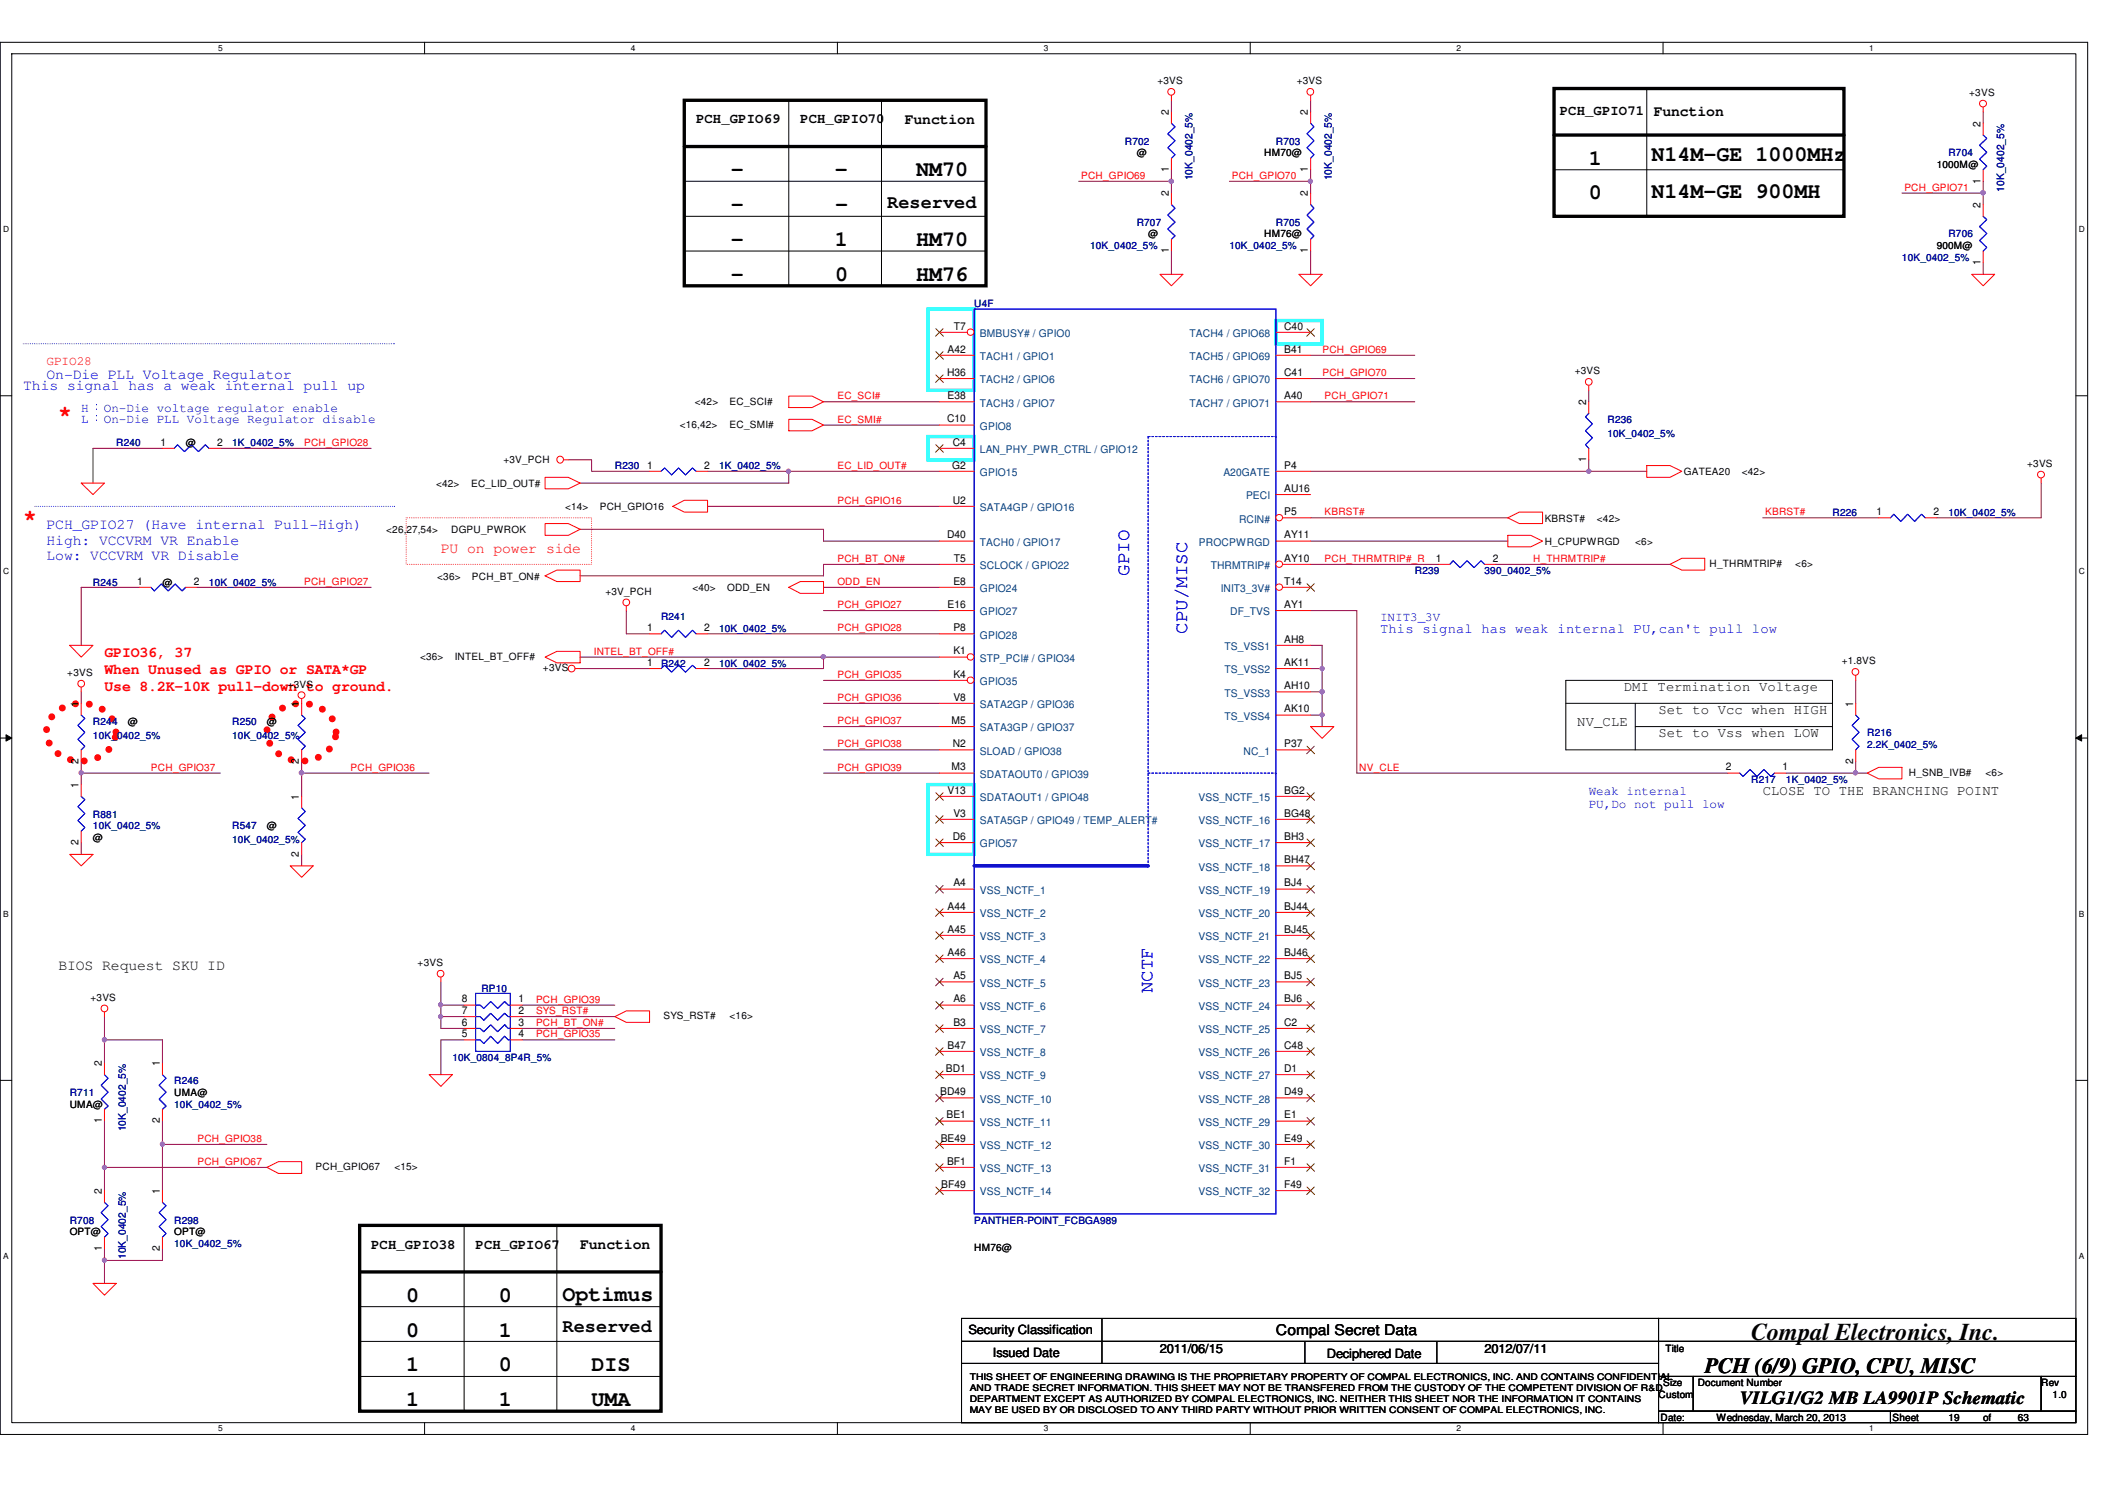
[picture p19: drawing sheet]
<svg xmlns="http://www.w3.org/2000/svg" width="297mm" height="210mm" viewBox="0 0 297 210" stroke-linecap="round" stroke-linejoin="round" font-family="sans-serif">
<defs><g id="words">
<text font-size="3.4" x="245.5" y="187.8">Compal Electronics, Inc.</text>
<g font-size="3.2" fill="#f00">
<text x="8.2" y="59">*</text>
<text x="3.3" y="73.6">*</text>
</g>
<g font-size="3">
<text x="222.7" y="23.1">1</text>
<text x="231.5" y="22.6">N14M-GE 1000MHz</text>
<text x="102.4" y="24.7">-</text>
<text x="102.4" y="29.6">-</text>
<text x="117" y="24.7">-</text>
<text x="117.1" y="29.6">-</text>
<text x="128.4" y="24.7">NM70</text>
<text x="222.7" y="27.9">0</text>
<text x="231.5" y="27.8">N14M-GE 900MH</text>
<text x="102.4" y="34.5">-</text>
<text x="117" y="34.5">1</text>
<text x="128.4" y="34.5">HM70</text>
<text x="102.4" y="39.3">-</text>
<text x="117.1" y="39.3">0</text>
<text x="128.4" y="39.3">HM76</text>
<text x="56.9" y="182.4">0</text>
<text x="69.9" y="182.4">0</text>
<text x="78.9" y="182.2">Optimus</text>
<text x="56.9" y="187.3">0</text>
<text x="69.9" y="187.3">1</text>
<text x="56.9" y="197">1</text>
<text x="56.9" y="192.2">1</text>
<text x="69.9" y="192.2">0</text>
<text x="69.9" y="197">1</text>
<text x="82.9" y="192.2">DIS</text>
<text x="82.9" y="197">UMA</text>
<text x="239" y="192.4">PCH (6/9) GPIO, CPU, MISC</text>
</g>
<g font-size="2.6">
<text x="124.4" y="29.2">Reserved</text>
<text x="78.9" y="186.7">Reserved</text>
<text x="243.9" y="196.8">VILG1/G2 MB LA9901P Schematic</text>
</g>
<g font-size="2.6" fill="#00f">
<text x="158.3" y="80.7" transform="rotate(-90 158.3 80.7)">GPIO</text>
<text x="166.4" y="88.8" transform="rotate(-90 166.4 88.8)">CPU/MISC</text>
<text x="161.5" y="139.2" transform="rotate(-90 161.5 139.2)">NCTF</text>
</g>
<g font-size="2.1">
<text x="126.8" y="17.4">Function</text>
<text x="231.8" y="16.2">Function</text>
<text x="8.2" y="135.9">BIOS Request SKU ID</text>
<text x="81.3" y="175">Function</text>
<text x="178.9" y="187.1">Compal Secret Data</text>
</g>
<g font-size="2.1" fill="#00f">
<text x="6.5" y="53">On-Die PLL Voltage Regulator</text>
<text x="3.3" y="54.7">This signal has a weak internal pull up</text>
<text x="6.5" y="74.2">PCH_GPIO27 (Have internal Pull-High)</text>
<text x="6.5" y="76.3">High: VCCVRM VR Enable</text>
<text x="6.5" y="78.5">Low: VCCVRM VR Disable</text>
</g>
<g font-size="2.1" fill="#f00">
<text x="61.8" y="77.4">PU on power side</text>
<text x="14.6" y="92.1">GPIO36, 37</text>
<text x="14.6" y="94.4">When Unused as GPIO or SATA*GP</text>
<text x="14.6" y="96.8">Use 8.2K-10K pull-down to ground.</text>
</g>
<g font-size="1.9">
<text x="97.6" y="17.3">PCH_GPIO69</text>
<text x="112.2" y="17.3">PCH_GPIO70</text>
<text x="218.6" y="16.1">PCH_GPIO71</text>
<text x="221.1" y="101.7">NV_CLE</text>
<text x="227.6" y="96.9">DMI Termination Voltage</text>
<text x="232.5" y="100.1">Set to Vcc when HIGH</text>
<text x="232.5" y="103.3">Set to Vss when LOW</text>
<text x="247.1" y="111.5">CLOSE TO THE BRANCHING POINT</text>
<text x="52" y="175">PCH_GPIO38</text>
<text x="66.7" y="175">PCH_GPIO67</text>
</g>
<text font-size="1.9" fill="#00f" x="193.5" y="88.7">This signal has weak internal PU,can't pull low</text>
<text font-size="1.8" fill="#f00" x="6.5" y="51.2">GPIO28</text>
<g font-size="1.8" fill="#00f">
<text x="11.4" y="59.3">L：On-Die PLL Voltage Regulator disable</text>
<text x="11.4" y="57.7">H：On-Die voltage regulator enable</text>
<text x="193.5" y="87">INIT3_3V</text>
<text x="222.7" y="111.3">Weak internal</text>
<text x="222.7" y="113.2">PU,Do not pull low</text>
</g>
<g font-size="1.8">
<text x="135.8" y="187">Security Classification</text>
<text x="139.2" y="190.1">Issued Date</text>
<text x="162.6" y="189.6">2011/06/15</text>
<text x="186" y="190.2">Deciphered Date</text>
<text x="208.1" y="189.6">2012/07/11</text>
</g>
<g font-size="1.5">
<text x="163.8" y="16.1" transform="rotate(-90 163.8 16.1)">2</text>
<text x="183.3" y="16.1" transform="rotate(-90 183.3 16.1)">2</text>
<text x="277.6" y="17.8" transform="rotate(-90 277.6 17.8)">2</text>
<text x="163.8" y="27.5" transform="rotate(-90 163.8 27.5)">2</text>
<text x="163.8" y="24.1" transform="rotate(-90 163.8 24.1)">1</text>
<text x="183.3" y="27.5" transform="rotate(-90 183.3 27.5)">2</text>
<text x="183.3" y="24.1" transform="rotate(-90 183.3 24.1)">1</text>
<text x="277.6" y="29.2" transform="rotate(-90 277.6 29.2)">2</text>
<text x="277.6" y="25.7" transform="rotate(-90 277.6 25.7)">1</text>
<text x="163.8" y="35.5" transform="rotate(-90 163.8 35.5)">1</text>
<text x="183.3" y="35.5" transform="rotate(-90 183.3 35.5)">1</text>
<text x="277.6" y="37.1" transform="rotate(-90 277.6 37.1)">1</text>
<text x="133.7" y="46.2">T7</text>
<text x="180" y="46.2">C40</text>
<text x="132.8" y="52.7">H36</text>
<text x="132.8" y="49.4">A42</text>
<text x="180" y="52.7">C41</text>
<text x="180" y="49.4">B41</text>
<text x="132.8" y="59.2">C10</text>
<text x="132.8" y="55.9">E38</text>
<text x="180" y="55.9">A40</text>
<text x="222.3" y="56.8" transform="rotate(-90 222.3 56.8)">2</text>
<text x="22.5" y="62.4">1</text>
<text x="30.4" y="62.4">2</text>
<text x="90.7" y="65.7">1</text>
<text x="98.7" y="65.7">2</text>
<text x="133.5" y="65.7">G2</text>
<text x="133.6" y="62.4">C4</text>
<text x="180" y="65.7">P4</text>
<text x="222.3" y="64.8" transform="rotate(-90 222.3 64.8)">1</text>
<text x="133.6" y="70.6">U2</text>
<text x="180" y="68.9">AU16</text>
<text x="132.8" y="75.4">D40</text>
<text x="180" y="72.2">P5</text>
<text x="180" y="75.4">AY11</text>
<text x="263.1" y="72.2">1</text>
<text x="271" y="72.2">2</text>
<text x="19.2" y="81.9">1</text>
<text x="27.2" y="81.9">2</text>
<text x="133.6" y="81.9">E8</text>
<text x="133.7" y="78.7">T5</text>
<text x="180" y="78.7">AY10</text>
<text x="180" y="81.9">T14</text>
<text x="201.3" y="78.7">1</text>
<text x="209.3" y="78.7">2</text>
<text x="90.7" y="88.4">1</text>
<text x="98.7" y="88.4">2</text>
<text x="132.8" y="85.2">E16</text>
<text x="133.6" y="88.4">P8</text>
<text x="180" y="85.2">AY1</text>
<text x="90.7" y="93.3">1</text>
<text x="98.7" y="93.3">2</text>
<text x="133.6" y="91.7">K1</text>
<text x="133.6" y="95">K4</text>
<text x="180" y="93.3">AK11</text>
<text x="180" y="90">AH8</text>
<text x="11" y="99.1" transform="rotate(-90 11 99.1)">1</text>
<text x="41.9" y="99.1" transform="rotate(-90 41.9 99.1)">1</text>
<text x="133.4" y="101.4">M5</text>
<text x="133.6" y="98.2">V8</text>
<text x="180" y="99.8">AK10</text>
<text x="180" y="96.6">AH10</text>
<text x="259.8" y="99.1" transform="rotate(-90 259.8 99.1)">1</text>
<text x="11" y="107" transform="rotate(-90 11 107)">2</text>
<text x="41.9" y="107" transform="rotate(-90 41.9 107)">2</text>
<text x="133.4" y="107.9">M3</text>
<text x="133.6" y="104.7">N2</text>
<text x="180" y="104.7">P37</text>
<text x="241.9" y="107.9">2</text>
<text x="249.9" y="107.9">1</text>
<text x="259.8" y="107" transform="rotate(-90 259.8 107)">2</text>
<text x="11" y="110.4" transform="rotate(-90 11 110.4)">1</text>
<text x="41.9" y="112.1" transform="rotate(-90 41.9 112.1)">1</text>
<text x="132.8" y="111.2">V13</text>
<text x="180" y="111.2">BG2</text>
<text x="11" y="118.4" transform="rotate(-90 11 118.4)">2</text>
<text x="133.6" y="117.7">D6</text>
<text x="133.6" y="114.4">V3</text>
<text x="180" y="117.7">BH3</text>
<text x="180" y="114.4">BG48</text>
<text x="41.9" y="120" transform="rotate(-90 41.9 120)">2</text>
<text x="133.6" y="124.2">A4</text>
<text x="180" y="120.9">BH47</text>
<text x="180" y="124.2">BJ4</text>
<text x="132.8" y="127.5">A44</text>
<text x="132.8" y="130.7">A45</text>
<text x="180" y="127.5">BJ44</text>
<text x="180" y="130.7">BJ45</text>
<text x="132.8" y="133.9">A46</text>
<text x="133.6" y="137.2">A5</text>
<text x="180" y="133.9">BJ46</text>
<text x="180" y="137.2">BJ5</text>
<text x="64.7" y="140.5">8</text>
<text x="64.7" y="142.1">7</text>
<text x="64.7" y="143.7">6</text>
<text x="72.7" y="140.5">1</text>
<text x="72.7" y="142.1">2</text>
<text x="72.7" y="143.7">3</text>
<text x="133.6" y="140.5">A6</text>
<text x="133.6" y="143.7">B3</text>
<text x="180" y="140.5">BJ6</text>
<text x="180" y="143.7">C2</text>
<text x="14.3" y="149.4" transform="rotate(-90 14.3 149.4)">2</text>
<text x="22.4" y="149.4" transform="rotate(-90 22.4 149.4)">1</text>
<text x="64.7" y="145.3">5</text>
<text x="72.7" y="145.3">4</text>
<text x="132.8" y="146.9">B47</text>
<text x="180" y="146.9">C48</text>
<text x="131.8" y="153.5">BD49</text>
<text x="132.6" y="150.2">BD1</text>
<text x="180" y="150.2">D1</text>
<text x="180" y="153.5">D49</text>
<text x="14.3" y="157.4" transform="rotate(-90 14.3 157.4)">1</text>
<text x="22.4" y="157.4" transform="rotate(-90 22.4 157.4)">2</text>
<text x="131.9" y="160">BE49</text>
<text x="132.7" y="156.7">BE1</text>
<text x="180" y="156.7">E1</text>
<text x="180" y="160">E49</text>
<text x="14.3" y="167.3" transform="rotate(-90 14.3 167.3)">2</text>
<text x="22.4" y="167.3" transform="rotate(-90 22.4 167.3)">1</text>
<text x="131.9" y="166.5">BF49</text>
<text x="132.8" y="163.2">BF1</text>
<text x="180" y="166.5">F49</text>
<text x="180" y="163.2">F1</text>
<text x="14.3" y="175.3" transform="rotate(-90 14.3 175.3)">1</text>
<text x="22.4" y="175.3" transform="rotate(-90 22.4 175.3)">2</text>
</g>
<g font-size="1.5" fill="#004080">
<text x="137.4" y="47.2">BMBUSY# / GPIO0</text>
<text x="166.7" y="47.2">TACH4 / GPIO68</text>
<text x="137.4" y="53.7">TACH2 / GPIO6</text>
<text x="137.4" y="50.5">TACH1 / GPIO1</text>
<text x="166.7" y="53.7">TACH6 / GPIO70</text>
<text x="166.7" y="50.5">TACH5 / GPIO69</text>
<text x="137.4" y="57">TACH3 / GPIO7</text>
<text x="166.7" y="57">TACH7 / GPIO71</text>
<text x="137.4" y="63.5">LAN_PHY_PWR_CTRL / GPIO12</text>
<text x="137.4" y="60.2">GPIO8</text>
<text x="137.4" y="66.7">GPIO15</text>
<text x="137.4" y="71.6">SATA4GP / GPIO16</text>
<text x="171.5" y="66.7">A20GATE</text>
<text x="174.7" y="70">PECI</text>
<text x="137.4" y="76.5">TACH0 / GPIO17</text>
<text x="168.1" y="76.5">PROCPWRGD</text>
<text x="173.7" y="73.2">RCIN#</text>
<text x="137.4" y="83">GPIO24</text>
<text x="137.4" y="79.8">SCLOCK / GPIO22</text>
<text x="169.7" y="79.8">THRMTRIP#</text>
<text x="171.2" y="83">INIT3_3V#</text>
<text x="137.4" y="86.2">GPIO27</text>
<text x="137.4" y="89.5">GPIO28</text>
<text x="172.5" y="86.2">DF_TVS</text>
<text x="137.4" y="92.8">STP_PCI# / GPIO34</text>
<text x="171.7" y="94.4">TS_VSS2</text>
<text x="171.7" y="91.1">TS_VSS1</text>
<text x="137.4" y="99.2">SATA2GP / GPIO36</text>
<text x="137.4" y="96">GPIO35</text>
<text x="171.7" y="100.9">TS_VSS4</text>
<text x="171.7" y="97.6">TS_VSS3</text>
<text x="137.4" y="102.5">SATA3GP / GPIO37</text>
<text x="137.4" y="105.7">SLOAD / GPIO38</text>
<text x="174.3" y="105.7">NC_1</text>
<text x="137.4" y="109">SDATAOUT0 / GPIO39</text>
<text x="137.4" y="112.3">SDATAOUT1 / GPIO48</text>
<text x="168" y="112.3">VSS_NCTF_15</text>
<text x="137.4" y="118.7">GPIO57</text>
<text x="137.4" y="115.5">SATA5GP / GPIO49 / TEMP_ALERT#</text>
<text x="168" y="118.7">VSS_NCTF_17</text>
<text x="168" y="115.5">VSS_NCTF_16</text>
<text x="137.4" y="125.3">VSS_NCTF_1</text>
<text x="168" y="122">VSS_NCTF_18</text>
<text x="168" y="125.3">VSS_NCTF_19</text>
<text x="137.4" y="128.5">VSS_NCTF_2</text>
<text x="137.4" y="131.7">VSS_NCTF_3</text>
<text x="168" y="128.5">VSS_NCTF_20</text>
<text x="168" y="131.7">VSS_NCTF_21</text>
<text x="137.4" y="135">VSS_NCTF_4</text>
<text x="168" y="135">VSS_NCTF_22</text>
<text x="137.4" y="138.3">VSS_NCTF_5</text>
<text x="137.4" y="141.5">VSS_NCTF_6</text>
<text x="168" y="138.3">VSS_NCTF_23</text>
<text x="168" y="141.5">VSS_NCTF_24</text>
<text x="137.4" y="144.8">VSS_NCTF_7</text>
<text x="137.4" y="148">VSS_NCTF_8</text>
<text x="168" y="144.8">VSS_NCTF_25</text>
<text x="168" y="148">VSS_NCTF_26</text>
<text x="137.4" y="151.3">VSS_NCTF_9</text>
<text x="137.4" y="154.5">VSS_NCTF_10</text>
<text x="168" y="151.3">VSS_NCTF_27</text>
<text x="168" y="154.5">VSS_NCTF_28</text>
<text x="137.4" y="157.8">VSS_NCTF_11</text>
<text x="137.4" y="161">VSS_NCTF_12</text>
<text x="168" y="157.8">VSS_NCTF_29</text>
<text x="168" y="161">VSS_NCTF_30</text>
<text x="137.4" y="164.3">VSS_NCTF_13</text>
<text x="137.4" y="167.5">VSS_NCTF_14</text>
<text x="168" y="167.5">VSS_NCTF_32</text>
<text x="168" y="164.3">VSS_NCTF_31</text>
</g>
<g font-size="1.4">
<text x="162.3" y="11.8">+3VS</text>
<text x="181.8" y="11.8">+3VS</text>
<text x="276.1" y="13.5">+3VS</text>
<text x="159.3" y="21.9">@</text>
<text x="177.2" y="21.9">HM70@</text>
<text x="271.5" y="23.5">1000M@</text>
<text x="160.9" y="33.3">@</text>
<text x="177.2" y="33.3">HM76@</text>
<text x="271.5" y="34.9">900M@</text>
<text x="220.8" y="52.5">+3VS</text>
<text x="95.3" y="59.9">&lt;16,42&gt;</text>
<text x="97.4" y="56.7">&lt;42&gt;</text>
<text x="102.3" y="56.7">EC_SCI#</text>
<text x="102.3" y="59.9">EC_SMI#</text>
<text x="26" y="62.5">@</text>
<text x="70.6" y="64.8">+3V_PCH</text>
<text x="284.2" y="65.4">+3VS</text>
<text x="61.1" y="68.2">&lt;42&gt;</text>
<text x="66" y="68.2">EC_LID_OUT#</text>
<text x="79.2" y="71.5">&lt;14&gt;</text>
<text x="84.1" y="71.5">PCH_GPIO16</text>
<text x="236" y="66.6">GATEA20</text>
<text x="244.2" y="66.6">&lt;42&gt;</text>
<text x="54.1" y="74.7">&lt;26,27,54&gt;</text>
<text x="63.2" y="74.7">DGPU_PWROK</text>
<text x="216.5" y="76.4">H_CPUPWRGD</text>
<text x="216.5" y="73.1">KBRST#</text>
<text x="223.9" y="73.1">&lt;42&gt;</text>
<text x="229.2" y="76.4">&lt;6&gt;</text>
<text x="22.8" y="82">@</text>
<text x="61.3" y="81.2">&lt;36&gt;</text>
<text x="66.2" y="81.2">PCH_BT_ON#</text>
<text x="84.9" y="83.4">+3V_PCH</text>
<text x="97.1" y="82.8">&lt;40&gt;</text>
<text x="101.9" y="82.8">ODD_EN</text>
<text x="239.6" y="79.5">H_THRMTRIP#</text>
<text x="251.7" y="79.5">&lt;6&gt;</text>
<text x="9.4" y="94.7">+3VS</text>
<text x="58.9" y="92.5">&lt;36&gt;</text>
<text x="63.8" y="92.5">INTEL_BT_OFF#</text>
<text x="76.1" y="94.1">+3VS</text>
<text x="258.2" y="93.1">+1.8VS</text>
<text x="17.9" y="101.6">@</text>
<text x="37.4" y="101.6">@</text>
<text x="40.3" y="96.4">+3VS</text>
<text x="267.6" y="108.7">H_SNB_IVB#</text>
<text x="278.3" y="108.7">&lt;6&gt;</text>
<text x="13" y="117.8">@</text>
<text x="37.4" y="116.2">@</text>
<text x="58.5" y="135.4">+3VS</text>
<text x="12.7" y="140.3">+3VS</text>
<text x="93" y="142.8">SYS_RST#</text>
<text x="102.3" y="142.8">&lt;16&gt;</text>
<text x="9.8" y="155.2">UMA@</text>
<text x="24.4" y="153.6">UMA@</text>
<text x="44.2" y="164">PCH_GPIO67</text>
<text x="55.3" y="164">&lt;15&gt;</text>
<text x="9.8" y="173.1">OPT@</text>
<text x="24.4" y="173.1">OPT@</text>
<text x="136.6" y="175.3">HM76@</text>
<text x="233.5" y="189.5">Title</text>
<text x="232.5" y="195.8">Custom</text>
<text x="233.1" y="194.2">Size</text>
<text x="238" y="194.2">Document Number</text>
<text x="286.1" y="194.2">Rev</text>
<text x="287.7" y="195.8">1.0</text>
<text x="232.8" y="199.1">Date:</text>
<text x="240.6" y="199.1">Wednesday, March 20, 2013</text>
<text x="265.3" y="199.1">Sheet</text>
<text x="273.1" y="199.1">19</text>
<text x="278" y="199.1">of</text>
<text x="282.9" y="199.1">63</text>
</g>
<g font-size="1.4" fill="#000080">
<text x="157.7" y="20.3">R702</text>
<text x="178.9" y="20.3">R703</text>
<text x="273.1" y="21.9">R704</text>
<text x="167.2" y="25.3" transform="rotate(-90 167.2 25.3)">10K_0402_5%</text>
<text x="186.7" y="25.3" transform="rotate(-90 186.7 25.3)">10K_0402_5%</text>
<text x="281" y="26.9" transform="rotate(-90 281 26.9)">10K_0402_5%</text>
<text x="152.8" y="34.9">10K_0402_5%</text>
<text x="159.3" y="31.7">R707</text>
<text x="172.3" y="34.9">10K_0402_5%</text>
<text x="178.9" y="31.7">R705</text>
<text x="273.1" y="33.3">R706</text>
<text x="266.6" y="36.5">10K_0402_5%</text>
<text x="136.6" y="43">U4F</text>
<text x="225.3" y="59.3">R236</text>
<text x="16.3" y="62.5">R240</text>
<text x="32.6" y="62.5">1K_0402_5%</text>
<text x="86.2" y="65.8">R230</text>
<text x="100.8" y="65.8">1K_0402_5%</text>
<text x="225.3" y="61.2">10K_0402_5%</text>
<text x="256.9" y="72.3">R226</text>
<text x="273.1" y="72.3">10K_0402_5%</text>
<text x="13" y="82">R245</text>
<text x="29.3" y="82">10K_0402_5%</text>
<text x="198.3" y="80.4">R239</text>
<text x="208.1" y="80.4">390_0402_5%</text>
<text x="92.7" y="86.9">R241</text>
<text x="100.8" y="88.6">10K_0402_5%</text>
<text x="92.7" y="93.4">R242</text>
<text x="100.8" y="93.4">10K_0402_5%</text>
<text x="13" y="101.6">R244</text>
<text x="32.6" y="101.6">R250</text>
<text x="13" y="103.5">10K_0402_5%</text>
<text x="32.6" y="103.5">10K_0402_5%</text>
<text x="261.7" y="103.2">R216</text>
<text x="261.7" y="104.8">2.2K_0402_5%</text>
<text x="245.5" y="109.7">R217</text>
<text x="250.4" y="109.7">1K_0402_5%</text>
<text x="13" y="114.6">R881</text>
<text x="13" y="116.2">10K_0402_5%</text>
<text x="32.6" y="116.2">R547</text>
<text x="32.6" y="118.1">10K_0402_5%</text>
<text x="67.5" y="138.9">RP10</text>
<text x="63.4" y="148.7">10K_0804_8P4R_5%</text>
<text x="9.8" y="153.6">R711</text>
<text x="24.4" y="151.9">R246</text>
<text x="24.4" y="155.2">10K_0402_5%</text>
<text x="17.6" y="158.5" transform="rotate(-90 17.6 158.5)">10K_0402_5%</text>
<text x="9.8" y="171.4">R708</text>
<text x="24.4" y="171.4">R298</text>
<text x="136.6" y="171.4">PANTHER-POINT_FCBGA989</text>
<text x="17.6" y="176.4" transform="rotate(-90 17.6 176.4)">10K_0402_5%</text>
<text x="24.4" y="174.7">10K_0402_5%</text>
</g>
<g font-size="1.4" fill="#f00">
<text x="151.5" y="25.1">PCH_GPIO69</text>
<text x="172.7" y="25.1">PCH_GPIO70</text>
<text x="267" y="26.7">PCH_GPIO71</text>
<text x="185.4" y="49.4">PCH_GPIO69</text>
<text x="185.4" y="52.7">PCH_GPIO70</text>
<text x="117.4" y="56">EC_SCI#</text>
<text x="117.4" y="59.2">EC_SMI#</text>
<text x="185.7" y="56">PCH_GPIO71</text>
<text x="42.6" y="62.5">PCH_GPIO28</text>
<text x="117.4" y="65.7">EC_LID_OUT#</text>
<text x="117.4" y="70.6">PCH_GPIO16</text>
<text x="185.7" y="72.2">KBRST#</text>
<text x="247.4" y="72.2">KBRST#</text>
<text x="42.6" y="82">PCH_GPIO27</text>
<text x="117.4" y="82">ODD_EN</text>
<text x="117.4" y="78.7">PCH_BT_ON#</text>
<text x="185.7" y="78.7">PCH_THRMTRIP#_R</text>
<text x="214.9" y="78.7">H_THRMTRIP#</text>
<text x="117.4" y="85.2">PCH_GPIO27</text>
<text x="117.4" y="88.5">PCH_GPIO28</text>
<text x="83.3" y="91.7">INTEL_BT_OFF#</text>
<text x="117.4" y="95">PCH_GPIO35</text>
<text x="117.4" y="98.2">PCH_GPIO36</text>
<text x="117.4" y="101.5">PCH_GPIO37</text>
<text x="21.2" y="108">PCH_GPIO37</text>
<text x="49.1" y="108">PCH_GPIO36</text>
<text x="117.4" y="104.7">PCH_GPIO38</text>
<text x="117.4" y="108">PCH_GPIO39</text>
<text x="190.5" y="108">NV_CLE</text>
<text x="75.1" y="143.8">PCH_BT_ON#</text>
<text x="75.1" y="140.5">PCH_GPIO39</text>
<text x="75.1" y="142.1">SYS_RST#</text>
<text x="75.1" y="145.4">PCH_GPIO35</text>
<text x="27.7" y="160">PCH_GPIO38</text>
<text x="27.7" y="163.2">PCH_GPIO67</text>
</g>
<g font-size="1.3">
<text x="135.9" y="193.4">THIS SHEET OF ENGINEERING DRAWING IS THE PROPRIETARY PROPERTY OF COMPAL ELECTRONICS, INC. AND CONTAINS CONFIDENTIAL</text>
<text x="135.9" y="194.9">AND TRADE SECRET INFORMATION. THIS SHEET MAY NOT BE TRANSFERED FROM THE CUSTODY OF THE COMPETENT DIVISION OF R&amp;D</text>
<text x="135.9" y="196.4">DEPARTMENT EXCEPT AS AUTHORIZED BY COMPAL ELECTRONICS, INC. NEITHER THIS SHEET NOR THE INFORMATION IT CONTAINS</text>
<text x="135.9" y="198">MAY BE USED BY OR DISCLOSED TO ANY THIRD PARTY WITHOUT PRIOR WRITTEN CONSENT OF COMPAL ELECTRONICS, INC.</text>
</g>
<g font-size="1.2">
<text x="30.6" y="7.2">5</text>
<text x="88.4" y="7.2">4</text>
<text x="146.3" y="7.2">3</text>
<text x="204.2" y="7.2">2</text>
<text x="262" y="7.2">1</text>
<text x=".5" y="32.6">D</text>
<text x="291.4" y="32.6">D</text>
<text x=".5" y="80.5">C</text>
<text x="291.4" y="80.5">C</text>
<text x=".5" y="128.4">B</text>
<text x="291.4" y="128.4">B</text>
<text x=".5" y="176.4">A</text>
<text x="291.4" y="176.4">A</text>
<text x="30.6" y="200.6">5</text>
<text x="88.4" y="200.6">4</text>
<text x="146.3" y="200.6">3</text>
<text x="204.2" y="200.6">2</text>
<text x="262" y="200.6">1</text>
</g>
</g></defs>
<path d="M0 5.9h292.6v195.1h-292.6zM1.6 7.5h289.4v191.8h-289.4z" fill="none" stroke="#000" stroke-width=".14"/>
<g fill="#fff">
<path d="M30.6 6.1h.6v1.3h-.6z"/>
<path d="M30.6 199.5h.6v1.3h-.6z"/>
</g>
<path d="M59.5 5.9v1.6M59.5 199.3v1.7" fill="none" stroke="#000" stroke-width=".14"/>
<g fill="#fff">
<path d="M88.4 6.1h.6v1.3h-.6z"/>
<path d="M88.4 199.5h.6v1.3h-.6z"/>
</g>
<path d="M117.4 5.9v1.6M117.4 199.3v1.7" fill="none" stroke="#000" stroke-width=".14"/>
<g fill="#fff">
<path d="M146.3 6.1h.6v1.3h-.6z"/>
<path d="M146.3 199.5h.6v1.3h-.6z"/>
</g>
<path d="M175.3 5.9v1.6M175.3 199.3v1.7" fill="none" stroke="#000" stroke-width=".14"/>
<g fill="#fff">
<path d="M204.2 6.1h.6v1.3h-.6z"/>
<path d="M204.2 199.5h.6v1.3h-.6z"/>
</g>
<path d="M233.1 5.9v1.6M233.1 199.3v1.7" fill="none" stroke="#000" stroke-width=".14"/>
<g fill="#fff">
<path d="M262 6.1h.6v1.3h-.6z"/>
<path d="M262 199.5h.6v1.3h-.6z"/>
<path d="M.5 31.5h.8v1.3h-.8z"/>
<path d="M291.4 31.5h.8v1.3h-.8z"/>
<path d="M.5 79.4h.8v1.3h-.8z"/>
<path d="M291.4 79.4h.8v1.3h-.8z"/>
</g>
<path d="M0 55.5h1.6M291 55.5h1.6" fill="none" stroke="#000" stroke-width=".14"/>
<g fill="#fff">
<path d="M.5 127.4h.7v1.3h-.7z"/>
<path d="M291.4 127.4h.7v1.3h-.7z"/>
</g>
<path d="M0 103.4h1.6M.8 103l.8 .4-.8 .4zM291 103.4h1.6M291 103.4l.8-.4v.8z" fill="none" stroke="#000" stroke-width=".14"/>
<path d="M.8 103l.8 .4-.8 .4zM291 103.4l.8-.4v.8z" fill="#000"/>
<g fill="#fff">
<path d="M.5 175.3h.7v1.4h-.7z"/>
<path d="M291.4 175.3h.7v1.4h-.7z"/>
</g>
<g fill="none" stroke="#000" stroke-width=".14">
<path d="M110.6 14.1v25.9M123.6 14.1v25.9M230.8 12.4v17.9M95.9 25.4h42.3M95.9 30.3h42.3M95.9 35.2h42.3M217.8 23.8h40.7M219.5 95.3h37.4v9.8h-37.4zM219.5 98.6h37.4M229.2 98.6v6.5M229.2 101.8h27.7M0 151.4h1.6"/>
<path d="M291 151.4h1.6M65.1 171.7v26M78.1 171.7v26M50.4 183.1h42.3M50.4 188h42.3M50.4 192.9h42.3"/>
</g>
<path d="M3.3 48.2h52M55.3 48.2h.1M4.9 71h50.4M55.3 71h.1" fill="none" stroke="#00f" stroke-width=".14" stroke-dasharray="0 .3"/>
<path d="M95.9 14.1h42.3v25.9h-42.3zM217.8 12.4h40.7v17.9h-40.7zM217.8 18.9h40.7M95.9 20.5h42.3M50.4 178.2h42.3M50.4 171.7h42.3v26h-42.3z" fill="none" stroke="#000" stroke-width=".47"/>
<path d="M56.9 72.6h26v6.5h-26z" fill="none" stroke="#f00" stroke-width=".14" stroke-dasharray="0 .3"/>
<path d="M7.7 100a5.5 5.5 0 0 1 7.9 .5 3.7 3.7 0 0 1-1.8 5.6 5.3 5.3 0 0 1-7-2.1 3.5 3.5 0 0 1 .9-4zM38.6 100a5.5 5.5 0 0 1 7.8 .5 3.7 3.7 0 0 1-1.7 5.6 5.2 5.2 0 0 1-7-2.1 3.5 3.5 0 0 1 .9-4z" fill="none" stroke="#f00" stroke-width=".97" stroke-dasharray="0 1.9"/>
<path d="M130.1 43.3h6.5v11.4h-6.5zM178.9 44.9h6.4v3.3h-6.4zM130.1 61.2h6.5v3.2h-6.5zM130.1 109.9h6.5v9.8h-6.5z" fill="none" stroke="#0ff" stroke-width=".47"/>
<g fill="none" stroke="#800040" stroke-width=".14">
<path d="M183.7 49.8h14.6M22.8 62.8h-9.8v4.9M30.9 62.8h21.1M82.9 64.4v1.6h8.2M11.4 82.3h8.1M27.6 82.3h24.4M87.8 85.6v3.2h3.3M115.4 85.6h16.3M183.7 93.7h1.6M185.3 90.4v3.3M185.3 93.7v3.2h-1.6M115.4 105.1h16.3"/>
<path d="M185.3 100.2v1.6"/>
</g>
<circle cx="185.3" cy="93.7" r=".3" fill="#f0f"/>
<circle cx="185.3" cy="93.7" r=".3" fill="none" stroke="#f0f" stroke-width=".14"/>
<path d="M183.7 100.2h1.6" fill="none" stroke="#800040" stroke-width=".14"/>
<circle cx="185.3" cy="100.2" r=".3" fill="#f0f"/>
<circle cx="185.3" cy="100.2" r=".3" fill="none" stroke="#f0f" stroke-width=".14"/>
<path d="M79.7 64.4h3.2M222.7 66h8.1M183.7 90.4h1.6" fill="none" stroke="#800040" stroke-width=".14"/>
<circle cx="222.7" cy="66" r=".3" fill="#f0f"/>
<circle cx="222.7" cy="66" r=".3" fill="none" stroke="#f0f" stroke-width=".14"/>
<g fill="none" stroke="#800040" stroke-width=".14">
<path d="M115.4 56.3h16.3M115.4 59.6h16.3M183.7 56.3h14.6M183.7 53h14.6M222.7 54.7v1.6M99.2 71h32.5M110.6 66h21.1M115.4 75.8h16.3M183.7 79.1h17.9M183.7 75.8h27.7M183.7 72.6h27.7M209.7 79.1h24.4"/>
<path d="M222.7 64.4v1.6h-39M247.1 72.6h16.3M271.5 72.6h14.6M99.2 88.8h32.5M115.4 95.3h16.3M115.4 98.6h16.3M115.4 82.3h16.3M115.4 108.3h16.3M115.4 101.8h16.3"/>
</g>
<circle cx="110.5" cy="66" r=".3" fill="#f0f"/>
<circle cx="110.5" cy="66" r=".3" fill="none" stroke="#f0f" stroke-width=".14"/>
<path d="M190.2 108.3h52M260.1 106.7v1.6h1.6" fill="none" stroke="#800040" stroke-width=".14"/>
<circle cx="260.1" cy="108.3" r=".3" fill="#f0f"/>
<circle cx="260.1" cy="108.3" r=".3" fill="none" stroke="#f0f" stroke-width=".14"/>
<path d="M286.1 67.7v4.9M185.3 96.9v3.3M260.1 95.3v3.3M250.4 108.3h9.7" fill="none" stroke="#800040" stroke-width=".14"/>
<circle cx="185.3" cy="96.9" r=".31" fill="#f0f"/>
<circle cx="185.3" cy="96.9" r=".31" fill="none" stroke="#f0f" stroke-width=".14"/>
<path d="M81.3 74.2h34.1v1.6M11.4 82.3v8.1M183.7 85.6h6.5v22.7M14.6 145.7v3.3M22.8 160.4h14.6" fill="none" stroke="#800040" stroke-width=".14"/>
<circle cx="14.6" cy="145.7" r=".31" fill="#f0f"/>
<circle cx="14.6" cy="145.7" r=".31" fill="none" stroke="#f0f" stroke-width=".14"/>
<path d="M22.8 145.7v3.3M14.6 176.6v3.2" fill="none" stroke="#800040" stroke-width=".14"/>
<circle cx="14.6" cy="176.6" r=".3" fill="#f0f"/>
<circle cx="14.6" cy="176.6" r=".3" fill="none" stroke="#f0f" stroke-width=".14"/>
<path d="M11.4 108.3h19.5M14.6 145.7h8.2M22.8 157.1v3.3" fill="none" stroke="#800040" stroke-width=".14"/>
<circle cx="11.4" cy="108.3" r=".3" fill="#f0f"/>
<circle cx="11.4" cy="108.3" r=".3" fill="none" stroke="#f0f" stroke-width=".14"/>
<path d="M99.2 66h11.4v1.7h-29.3M11.4 96.9v1.7M11.4 106.7v3.2M11.4 118.1v1.6M60.2 108.3h-17.9v3.3" fill="none" stroke="#800040" stroke-width=".14"/>
<circle cx="42.3" cy="108.3" r=".31" fill="#f0f"/>
<circle cx="42.3" cy="108.3" r=".31" fill="none" stroke="#f0f" stroke-width=".14"/>
<path d="M42.3 106.7v1.6M42.3 119.7v1.6M14.6 163.6h22.8" fill="none" stroke="#800040" stroke-width=".14"/>
<circle cx="14.6" cy="163.6" r=".3" fill="#f0f"/>
<circle cx="14.6" cy="163.6" r=".3" fill="none" stroke="#f0f" stroke-width=".14"/>
<path d="M115.4 79.1h16.3M14.6 157.1v9.7M14.6 142.5v3.2M22.8 160.4v6.4" fill="none" stroke="#800040" stroke-width=".14"/>
<circle cx="22.8" cy="160.3" r=".3" fill="#f0f"/>
<circle cx="22.8" cy="160.3" r=".3" fill="none" stroke="#f0f" stroke-width=".14"/>
<path d="M61.8 137.6v3.2h3.3M61.8 140.8v1.7h3.3M65.1 145.7h-3.3v4.9M73.2 145.7h13M73.2 144.1h13M73.2 140.8h13M73.2 142.5h13M14.6 175v1.6h8.2v-1.6" fill="none" stroke="#800040" stroke-width=".14"/>
<circle cx="61.8" cy="140.8" r=".3" fill="#f0f"/>
<circle cx="61.8" cy="140.8" r=".3" fill="none" stroke="#f0f" stroke-width=".14"/>
<path d="M61.8 142.5v1.6" fill="none" stroke="#800040" stroke-width=".14"/>
<circle cx="61.8" cy="142.4" r=".3" fill="#f0f"/>
<circle cx="61.8" cy="142.4" r=".3" fill="none" stroke="#f0f" stroke-width=".14"/>
<path d="M115.4 79.1v1.6h-34.1M115.4 92.1h16.3M61.8 144.1h3.3" fill="none" stroke="#800040" stroke-width=".14"/>
<circle cx="115.4" cy="92" r=".31" fill="#f0f"/>
<circle cx="115.4" cy="92" r=".31" fill="none" stroke="#f0f" stroke-width=".14"/>
<path d="M266.6 27.1h11.4M278 25.4v1.7M278 36.8v1.6M278 27.1v1.6M81.3 92.1h34.1v1.6h-16.2M81.3 93.7h9.8" fill="none" stroke="#800040" stroke-width=".14"/>
<circle cx="278" cy="27" r=".31" fill="#f0f"/>
<circle cx="278" cy="27" r=".31" fill="none" stroke="#f0f" stroke-width=".14"/>
<path d="M164.2 14.1v1.6M183.7 14.1v1.6M278 15.7v1.6M164.2 23.8v1.6M183.7 23.8v1.6h-11.4M183.7 35.2v3.2" fill="none" stroke="#800040" stroke-width=".14"/>
<circle cx="183.7" cy="25.4" r=".3" fill="#f0f"/>
<circle cx="183.7" cy="25.4" r=".3" fill="none" stroke="#f0f" stroke-width=".14"/>
<path d="M151.2 25.4h13" fill="none" stroke="#800040" stroke-width=".14"/>
<circle cx="164.2" cy="25.4" r=".31" fill="#f0f"/>
<circle cx="164.2" cy="25.4" r=".31" fill="none" stroke="#f0f" stroke-width=".14"/>
<path d="M164.2 25.4v1.7M164.2 35.2v3.2M183.7 25.4v1.7" fill="none" stroke="#800040" stroke-width=".14"/>
<g fill="none" stroke="#f00" stroke-width=".14">
<path d="M164.2 13.4v.7M164.2 15.7v1.6M183.7 13.4v.7M183.7 15.7v1.6M278 15v.7M278 17.3v1.6M162.6 38.4h3.2l-1.6 1.6zM164.2 33.5v1.7M164.2 27.1v1.6M164.2 22.2v1.6M182.1 38.4h3.2l-1.6 1.6zM183.7 33.5v1.7"/>
<path d="M183.7 27.1v1.6M183.7 22.2v1.6M276.4 38.4h3.2l-1.6 1.6zM278 35.2v1.6M278 28.7v1.6M278 23.8v1.6M110.6 55.5h3.2l1.6 .8-1.6 .8h-3.2zM110.6 58.8h3.2l1.6 .8-1.6 .8h-3.2zM131.7 53h4.9M131.7 56.3h4.9M222.7 54v.7M11.4 67.7h3.2l-1.6 1.6z"/>
<path d="M22.8 62.8h1.6M29.3 62.8h1.6M76.4 73.4h3.3l1.6 .8-1.6 .8h-3.3zM76.4 66.9h3.3l1.6 .8-1.6 .8h-3.3zM79 64.4h.7M91.1 66h1.6M94.3 71l1.6-.9h3.3v1.7h-3.3zM97.6 66h1.6M131.7 62.8h4.9M131.7 75.8h4.9M131.7 79.1h4.9M178.9 75.8h4.8"/>
<path d="M201.6 79.1h1.6M208.1 79.1h1.6M211.4 75h3.2l1.6 .8-1.6 .8h-3.2zM211.4 72.6l1.6-.8h3.2v1.6h-3.2zM230.8 65.2h3.3l1.7 .8-1.7 .9h-3.3zM234.1 79.1l1.7-.9h3.2v1.7h-3.2zM263.4 72.6h1.6M269.9 72.6h1.6M286.1 67v.7M9.8 90.4h3.2l-1.6 1.7zM11.4 96.3v.6M11.4 98.6v1.6"/>
<path d="M19.5 82.3h1.7M26 82.3h1.6M42.3 97.9v2.3M76.4 92.1l1.7-.8h3.2v1.6h-3.2zM76.4 80.7l1.7-.8h3.2v1.6h-3.2zM80.6 93.7h.7M87.8 84.9v.7M91.1 93.7h1.6M91.1 88.8h1.6M97.6 93.7h1.6M97.6 88.8h1.6M110.6 82.3l1.6-.8h3.2v1.6h-3.2z"/>
<path d="M131.7 85.6h4.9M131.7 88.8h4.9M131.7 82.3h4.9M260.1 94.7v.6M260.1 98.6v1.6M9.8 119.7h3.2l-1.6 1.6zM11.4 109.9v1.7M11.4 116.5v1.6M11.4 105.1v1.6M42.3 111.6v1.6M42.3 118.1v1.6M42.3 105.1v1.6"/>
<path d="M131.7 118.1h4.9M131.7 101.8h4.9M131.7 114.8h4.9M131.7 105.1h4.9M131.7 108.3h4.9M131.7 111.6h4.9M183.7 101.8h3.3l-1.7 1.7zM242.2 108.3h1.7M248.7 108.3h1.7M260.1 105.1v1.6M261.7 108.3l1.7-.8h3.2v1.6h-3.2zM40.7 121.3h3.2l-1.6 1.6z"/>
<path d="M61.8 136.9v.7M131.7 124.6h4.9M131.7 127.8h4.9M131.7 131.1h4.9M131.7 134.3h4.9M131.7 137.6h4.9M14.6 141.8v.7M14.6 155.4v1.7M14.6 149v1.6M22.8 149v1.6M22.8 155.4v1.7M60.2 150.6h3.2l-1.6 1.6z"/>
<path d="M65.1 140.8h1.6M65.1 142.5h1.6M65.1 144.1h1.6M65.1 145.7h1.6M71.5 140.8h1.7M71.5 142.5h1.7M71.5 144.1h1.7M71.5 145.7h1.7M86.2 142.5l1.6-.9h3.3v1.7h-3.3zM131.7 140.8h4.9M131.7 144.1h4.9M131.7 147.3h4.9"/>
<path d="M131.7 150.6h4.9M131.7 153.8h4.9M131.7 157.1h4.9M13 179.8h3.3l-1.7 1.7zM22.8 166.8v1.7M22.8 173.4v1.6M37.4 163.6l1.6-.8h3.3v1.6h-3.3zM131.7 160.4h4.9"/>
<circle cx="164.2" cy="12.9" r=".48"/>
<circle cx="183.7" cy="12.9" r=".47"/>
<circle cx="278" cy="14.5" r=".48"/>
<circle cx="222.7" cy="53.5" r=".47"/>
<circle cx="78.5" cy="64.4" r=".48"/>
<circle cx="286.1" cy="66.5" r=".48"/>
<circle cx="11.4" cy="95.8" r=".47"/>
<circle cx="42.3" cy="97.4" r=".48"/>
<circle cx="80.1" cy="93.7" r=".47"/>
<circle cx="87.8" cy="84.4" r=".47"/>
<circle cx="260.1" cy="94.1" r=".47"/>
<circle cx="61.8" cy="136.4" r=".47"/>
<circle cx="14.6" cy="141.3" r=".47"/>
</g>
<g fill="none" stroke="#000" stroke-width=".14">
<path d="M134.8 184.7h97.7v3.3h-97.7zM134.8 188h97.7v3.1h-97.7zM134.8 191.1h97.7v8.2h-97.7zM154.5 184.7v6.4M182.9 188v3.1M201.4 188v3.1M232.5 184.7h58.5v3.3h-58.5zM232.5 188h58.5v4.9h-58.5zM232.5 192.9h4.9v4.8h-4.9zM232.5 197.7h32.5v1.6h-32.5zM237.4 192.9h48.7v4.8h-48.7zM265 197.7h26v1.6h-26z"/>
<path d="M286.1 192.9h4.9v4.8h-4.9z"/>
</g>
<g fill="none" stroke="#00f" stroke-width=".14">
<path d="M164.2 17.3l.5 .5-1 1 1 .9-1 1 1 1-.5 .5M183.7 17.3l.5 .5-1 1 1 .9-1 1 1 1-.5 .5M278 18.9l.5 .5-1 1 1 .9-1 1 1 1-.5 .5M164.2 28.7l.5 .5-1 .9 1 1-1 1 1 1-.5 .4M183.7 28.7l.5 .5-1 .9 1 1-1 1 1 1-.5 .4M278 30.3l.5 .5-1 .9 1 1-1 1 1 1-.5 .5M136.6 43.3h42.3v126.8h-42.3zM24.4 62.8l.5-.5 1 1 .9-1 1 1 1-1 .5 .5M92.7 66l.5-.4 .9 .9 1-.9 1 .9 1-.9 .5 .4M203.2 79.1l.5-.5 1 .9 1-.9 .9 .9 1-.9 .5 .5M265 72.6l.5-.5 .9 1 1-1 1 1 1-1 .5 .5M21.2 82.3l.4 .5 1-1 1 1 .9-1 1 1 .5-.5"/>
<path d="M92.7 93.7l.5-.5 .9 1 1-1 1 1 1-1 .5 .5M92.7 88.8l.5-.5 .9 1 1-1 1 1 1-1 .5 .5M11.4 111.6l.5 .5-1 .9 1 1-1 1 1 1-.5 .5M11.4 100.2l.5 .5-1 .9 1 1-1 1 1 1-.5 .5M42.3 113.2l.5 .5-1 1 1 1-1 .9 1 1-.5 .5M42.3 100.2l.5 .5-1 .9 1 1-1 1 1 1-.5 .5M243.9 108.3l.4 .5 1-1 1 1 1-1 .9 1 .5-.5M260.1 100.2l.5 .5-1 .9 1 1-1 1 1 1-.5 .5M66.7 139.2h4.8v8.1h-4.8zM14.6 150.6l.6 .5-1 1 1 .9-1 1 1 1-.6 .4M22.8 150.6l.5 .5-1 1 1 .9-1 1 1 1-.5 .4M66.7 142.5h.6l.5 .5 1-1 1 1 .9-1 .5 .5h.3"/>
<path d="M70.7 140.3l.2 .2M70.7 142l.2 .2M70.7 143.6l.2 .2M71.5 145.7h-.3l-.5-.5-.9 1-1-1-1 1-.5-.5h-.6M71.5 140.8h-.3l-.5-.5-.9 1-1-1-1 1-.5-.5h-.6M71.5 144.1h-.3l-.5-.5-.9 1-1-1-1 1-.5-.5h-.6M22.8 168.5l.5 .5-1 .9 1 1-1 1 1 .9-.5 .6"/>
</g>
<path d="M136.6 121.3h24.3" fill="none" stroke="#00f" stroke-width=".47"/>
<path d="M160.9 61.2v60.1M160.9 61.2h18M178.9 61.2h.1M160.9 108.3h18M178.9 108.3h.1M160.9 121.3h.1" fill="none" stroke="#00f" stroke-width=".14" stroke-dasharray=".3 .3"/>
<g fill="none" stroke="#804000" stroke-width=".14">
<path d="M131.2 52.5l1 1.1M132.2 52.5l-1.1 1.1M131.2 62.3l1 1.1M132.2 62.3l-1.1 1.1M131.2 117.6l1 1M131.2 114.3l1 1.1M131.2 111.1l1 1M132.2 117.6l-1.1 1M132.2 114.3l-1.1 1.1M132.2 111.1l-1.1 1M131.2 124.1l1 1M131.2 127.3l1 1.1"/>
<path d="M131.2 130.6l1 1M131.2 133.8l1 1.1M131.2 137.1l1 1M132.2 124.1l-1.1 1M132.2 127.3l-1.1 1.1M132.2 130.6l-1.1 1M132.2 133.8l-1.1 1.1M132.2 137.1l-1.1 1M131.2 140.3l1 1.1M131.2 143.6l1 1.1M131.2 146.8l1 1.1M131.2 150.1l1 1"/>
<path d="M131.2 153.3l1 1.1M131.2 156.6l1 1M131.2 159.9l1 1M132.2 140.3l-1.1 1.1M132.2 143.6l-1.1 1.1M132.2 146.8l-1.1 1.1M132.2 150.1l-1.1 1M132.2 153.3l-1.1 1.1M132.2 156.6l-1.1 1M132.2 159.9l-1.1 1"/>
</g>
<circle cx="179.3" cy="72.5" r=".46" fill="#fff"/>
<g fill="none" stroke="#f00" stroke-width=".14">
<path d="M178.9 69.3h4.8M179.8 72.6h3.9"/>
<circle cx="179.3" cy="72.5" r=".46"/>
</g>
<circle cx="179.3" cy="79.1" r=".46" fill="#fff"/>
<g fill="none" stroke="#f00" stroke-width=".14">
<path d="M131.7 59.6h4.9M179.8 79.1h3.9"/>
<circle cx="179.3" cy="79.1" r=".46"/>
</g>
<circle cx="136.1" cy="46.5" r=".46" fill="#fff"/>
<g fill="none" stroke="#f00" stroke-width=".14">
<path d="M131.7 46.6h3.9M131.7 49.8h4.9M131.7 66h4.9M131.7 98.6h4.9"/>
<circle cx="136.1" cy="46.5" r=".46"/>
</g>
<path d="M131.2 46.1l1 1M131.2 49.3l1 1M132.2 46.1l-1.1 1M132.2 49.3l-1.1 1" fill="none" stroke="#804000" stroke-width=".14"/>
<circle cx="179.3" cy="82.3" r=".46" fill="#fff"/>
<g fill="none" stroke="#f00" stroke-width=".14">
<path d="M179.8 82.3h3.9"/>
<circle cx="179.3" cy="82.3" r=".46"/>
</g>
<path d="M183.2 81.8l1.1 1M184.2 81.8l-1 1" fill="none" stroke="#804000" stroke-width=".14"/>
<circle cx="136.1" cy="92" r=".46" fill="#fff"/>
<g fill="none" stroke="#f00" stroke-width=".14">
<path d="M131.7 92.1h3.9"/>
<circle cx="136.1" cy="92" r=".46"/>
</g>
<circle cx="136.1" cy="95.3" r=".46" fill="#fff"/>
<g fill="none" stroke="#f00" stroke-width=".14">
<path d="M178.9 46.6h4.8M178.9 53h4.8M178.9 56.3h4.8M178.9 49.8h4.8M222.7 56.3v1.6M131.7 71h4.9M178.9 66h4.8M222.7 62.8v1.6M131.7 95.3h3.9M178.9 96.9h4.8M178.9 93.7h4.8M178.9 90.4h4.8"/>
<path d="M178.9 85.6h4.8M178.9 118.1h4.8M178.9 100.2h4.8M178.9 105.1h4.8M178.9 111.6h4.8M178.9 114.8h4.8M178.9 121.3h4.8M178.9 124.6h4.8M178.9 127.8h4.8M178.9 131.1h4.8M178.9 134.3h4.8M178.9 137.6h4.8"/>
<path d="M178.9 140.8h4.8M178.9 144.1h4.8M178.9 147.3h4.8M178.9 150.6h4.8M178.9 153.8h4.8M178.9 157.1h4.8M14.6 173.4v1.6M14.6 166.8v1.7M131.7 163.6h4.9M131.7 166.8h4.9M178.9 166.8h4.8M178.9 160.4h4.8"/>
<path d="M178.9 163.6h4.8"/>
<circle cx="136.1" cy="95.3" r=".46"/>
</g>
<g fill="none" stroke="#804000" stroke-width=".14">
<path d="M183.2 46.1l1.1 1M184.2 46.1l-1 1M183.2 117.6l1.1 1M183.2 104.6l1.1 1M183.2 111.1l1.1 1M183.2 114.3l1.1 1.1M184.2 117.6l-1 1M184.2 104.6l-1 1M184.2 111.1l-1 1M184.2 114.3l-1 1.1M183.2 120.8l1.1 1.1M183.2 124.1l1.1 1"/>
<path d="M183.2 127.3l1.1 1.1M183.2 130.6l1.1 1M183.2 133.8l1.1 1.1M183.2 137.1l1.1 1M184.2 120.8l-1 1.1M184.2 124.1l-1 1M184.2 127.3l-1 1.1M184.2 130.6l-1 1M184.2 133.8l-1 1.1M184.2 137.1l-1 1M183.2 140.3l1.1 1.1M183.2 143.6l1.1 1.1"/>
<path d="M183.2 146.8l1.1 1.1M183.2 150.1l1.1 1M183.2 153.3l1.1 1.1M183.2 156.6l1.1 1M183.2 159.9l1.1 1M184.2 140.3l-1 1.1M184.2 143.6l-1 1.1M184.2 146.8l-1 1.1M184.2 150.1l-1 1M184.2 153.3l-1 1.1M184.2 156.6l-1 1M184.2 159.9l-1 1"/>
<path d="M131.2 163.1l1 1M131.2 166.3l1 1.1M132.2 163.1l-1.1 1M132.2 166.3l-1.1 1.1M183.2 166.3l1.1 1.1M183.2 163.1l1.1 1M184.2 166.3l-1 1.1M184.2 163.1l-1 1"/>
</g>
<path d="M222.7 57.9l-.5 .5 1 1-1 1 1 .9-1 1 .5 .5M14.6 168.5l.6 .5-1 .9 1 1-1 1 1 .9-.6 .6" fill="none" stroke="#00f" stroke-width=".14"/>
<circle cx="185.3" cy="93.7" r=".3" fill="#f0f"/>
<circle cx="185.3" cy="93.7" r=".3" fill="none" stroke="#f0f" stroke-width=".14"/>
<circle cx="185.3" cy="100.2" r=".3" fill="#f0f"/>
<circle cx="185.3" cy="100.2" r=".3" fill="none" stroke="#f0f" stroke-width=".14"/>
<circle cx="222.7" cy="66" r=".3" fill="#f0f"/>
<circle cx="222.7" cy="66" r=".3" fill="none" stroke="#f0f" stroke-width=".14"/>
<circle cx="110.5" cy="66" r=".3" fill="#f0f"/>
<circle cx="110.5" cy="66" r=".3" fill="none" stroke="#f0f" stroke-width=".14"/>
<circle cx="260.1" cy="108.3" r=".3" fill="#f0f"/>
<circle cx="260.1" cy="108.3" r=".3" fill="none" stroke="#f0f" stroke-width=".14"/>
<circle cx="185.3" cy="96.9" r=".31" fill="#f0f"/>
<circle cx="185.3" cy="96.9" r=".31" fill="none" stroke="#f0f" stroke-width=".14"/>
<circle cx="14.6" cy="145.7" r=".31" fill="#f0f"/>
<circle cx="14.6" cy="145.7" r=".31" fill="none" stroke="#f0f" stroke-width=".14"/>
<circle cx="14.6" cy="176.6" r=".3" fill="#f0f"/>
<circle cx="14.6" cy="176.6" r=".3" fill="none" stroke="#f0f" stroke-width=".14"/>
<circle cx="11.4" cy="108.3" r=".3" fill="#f0f"/>
<circle cx="11.4" cy="108.3" r=".3" fill="none" stroke="#f0f" stroke-width=".14"/>
<circle cx="42.3" cy="108.3" r=".31" fill="#f0f"/>
<circle cx="42.3" cy="108.3" r=".31" fill="none" stroke="#f0f" stroke-width=".14"/>
<circle cx="14.6" cy="163.6" r=".3" fill="#f0f"/>
<circle cx="14.6" cy="163.6" r=".3" fill="none" stroke="#f0f" stroke-width=".14"/>
<circle cx="22.8" cy="160.3" r=".3" fill="#f0f"/>
<circle cx="22.8" cy="160.3" r=".3" fill="none" stroke="#f0f" stroke-width=".14"/>
<circle cx="61.8" cy="140.8" r=".3" fill="#f0f"/>
<circle cx="61.8" cy="140.8" r=".3" fill="none" stroke="#f0f" stroke-width=".14"/>
<circle cx="61.8" cy="142.4" r=".3" fill="#f0f"/>
<circle cx="61.8" cy="142.4" r=".3" fill="none" stroke="#f0f" stroke-width=".14"/>
<circle cx="115.4" cy="92" r=".31" fill="#f0f"/>
<circle cx="115.4" cy="92" r=".31" fill="none" stroke="#f0f" stroke-width=".14"/>
<circle cx="278" cy="27" r=".31" fill="#f0f"/>
<circle cx="278" cy="27" r=".31" fill="none" stroke="#f0f" stroke-width=".14"/>
<circle cx="183.7" cy="25.4" r=".3" fill="#f0f"/>
<circle cx="183.7" cy="25.4" r=".3" fill="none" stroke="#f0f" stroke-width=".14"/>
<circle cx="164.2" cy="25.4" r=".31" fill="#f0f"/>
<circle cx="164.2" cy="25.4" r=".31" fill="none" stroke="#f0f" stroke-width=".14"/>
<use href="#words"/>
</svg>
